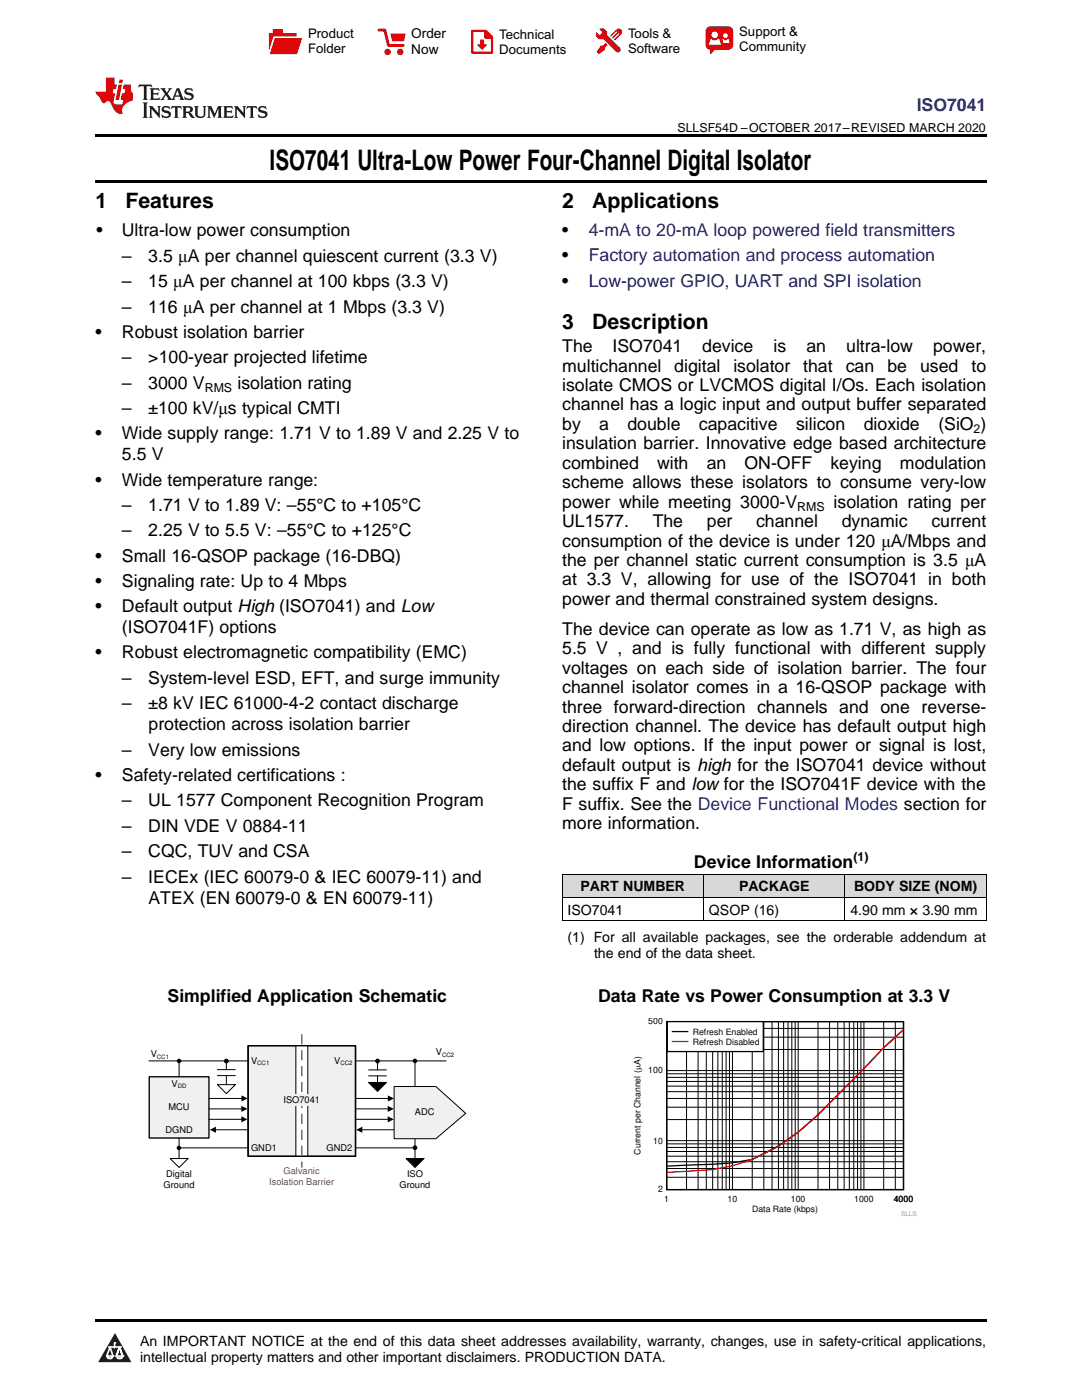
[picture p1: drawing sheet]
<svg xmlns="http://www.w3.org/2000/svg" width="216mm" height="279mm" viewBox="0 0 216 279" stroke-linecap="round" stroke-linejoin="round" font-family="sans-serif">
<defs><g id="words">
<text font-size="5.6" x="53.8" y="33.9">ISO7041 Ultra-Low Power Four-Channel Digital Isolator</text>
<g font-size="4.2">
<text x="19" y="41.5">1</text>
<text x="25" y="41.5">Features</text>
<text x="112.2" y="41.5">2</text>
<text x="118.2" y="41.5">Applications</text>
<text x="112.2" y="65.6">3</text>
<text x="118.2" y="65.6">Description</text>
</g>
<text font-size="3.5" fill="#00f" x="182.9" y="22.2">ISO7041</text>
<g font-size="3.5">
<text x="19.2" y="47.2">•</text>
<text x="24.3" y="47.2">Ultra-low power consumption</text>
<text x="112.2" y="47.2">•</text>
<text x="24.3" y="52.2">–</text>
<text x="29.6" y="52.2">3.5 μA per channel quiescent current (3.3 V)</text>
<text x="112.2" y="52.2">•</text>
<text x="24.3" y="57.3">–</text>
<text x="29.6" y="57.3">15 μA per channel at 100 kbps (3.3 V)</text>
<text x="112.2" y="57.2">•</text>
<text x="24.3" y="62.4">–</text>
<text x="29.6" y="62.4">116 μA per channel at 1 Mbps (3.3 V)</text>
<text x="19" y="67.4">•</text>
<text x="24.3" y="67.4">Robust isolation barrier</text>
<text x="112.2" y="70.3">The</text>
<text x="122.2" y="70.3">ISO7041</text>
<text x="140.1" y="70.3">device</text>
<text x="154.3" y="70.3">is</text>
<text x="160.9" y="70.3">an</text>
<text x="168.9" y="70.3">ultra-low</text>
<text x="186.2" y="70.3">power,</text>
<text x="24.3" y="72.5">–</text>
<text x="24.3" y="77.6">–</text>
<text x="29.6" y="72.5">&gt;100-year projected lifetime</text>
<text x="29.6" y="77.6">3000 V</text>
<text x="47.4" y="77.6">isolation rating</text>
<text x="112.2" y="74.2">multichannel</text>
<text x="134.5" y="74.2">digital</text>
<text x="146.3" y="74.2">isolator</text>
<text x="160.3" y="74.2">that</text>
<text x="168.8" y="74.2">can</text>
<text x="177.1" y="74.2">be</text>
<text x="183.6" y="74.2">used</text>
<text x="193.9" y="74.2">to</text>
<text x="24.3" y="82.7">–</text>
<text x="29.6" y="82.7">±100 kV/μs typical CMTI</text>
<text x="112.2" y="78">isolate CMOS or LVCMOS digital I/Os. Each isolation</text>
<text x="112.2" y="81.9">channel has a logic input and output buffer separated</text>
<text x="19" y="87.7">•</text>
<text x="24.3" y="87.7">Wide supply range: 1.71 V to 1.89 V and 2.25 V to</text>
<text x="112.2" y="85.8">by</text>
<text x="112.2" y="89.7">insulation barrier. Innovative edge based architecture</text>
<text x="119.6" y="85.8">a</text>
<text x="125.2" y="85.8">double</text>
<text x="139.5" y="85.8">capacitive</text>
<text x="158.9" y="85.8">silicon</text>
<text x="172.4" y="85.8">dioxide</text>
<text x="187.2" y="85.8">(SiO )</text>
<text x="24.3" y="91.9">5.5 V</text>
<text x="112.2" y="93.6">combined</text>
<text x="131.1" y="93.6">with</text>
<text x="141" y="93.6">an</text>
<text x="148.6" y="93.6">ON-OFF</text>
<text x="165.7" y="93.6">keying</text>
<text x="179.6" y="93.6">modulation</text>
<text x="19" y="96.9">•</text>
<text x="24.3" y="96.9">Wide temperature range:</text>
<text x="24.3" y="102">–</text>
<text x="29.6" y="102">1.71 V to 1.89 V: –55°C to +105°C</text>
<text x="112.2" y="97.4">scheme allows these isolators to consume very-low</text>
<text x="112.2" y="101.3">power while meeting 3000-V</text>
<text x="166.3" y="101.3">isolation rating per</text>
<text x="24.3" y="107.1">–</text>
<text x="29.6" y="107.1">2.25 V to 5.5 V: –55°C to +125°C</text>
<text x="112.2" y="105.2">UL1577.</text>
<text x="130.2" y="105.2">The</text>
<text x="141" y="105.2">per</text>
<text x="150.9" y="105.2">channel</text>
<text x="168" y="105.2">dynamic</text>
<text x="185.8" y="105.2">current</text>
<text x="19" y="112.1">•</text>
<text x="24.3" y="112.1">Small 16-QSOP package (16-DBQ)</text>
<text x="112.2" y="109.1">consumption of the device is under 120 μA/Mbps and</text>
<text x="112.2" y="113">the per channel static current consumption is 3.5 μA</text>
<text x="19" y="117.1">•</text>
<text x="24.3" y="117.1">Signaling rate: Up to 4 Mbps</text>
<text x="112.2" y="116.8">at 3.3 V, allowing for use of the ISO7041 in both</text>
<text x="19" y="122.1">•</text>
<text x="24.3" y="122.1">Default output High (ISO7041) and Low</text>
<text x="112.2" y="120.7">power and thermal constrained system designs.</text>
<text x="19" y="131.3">•</text>
<text x="24.3" y="126.3">(ISO7041F) options</text>
<text x="24.3" y="131.3">Robust electromagnetic compatibility (EMC)</text>
<text x="112.2" y="126.7">The device can operate as low as 1.71 V, as high as</text>
<text x="112.2" y="130.6">5.5 V , and is fully functional with different supply</text>
<text x="24.3" y="136.4">–</text>
<text x="29.6" y="136.4">System-level ESD, EFT, and surge immunity</text>
<text x="112.2" y="134.4">voltages on each side of isolation barrier. The four</text>
<text x="24.3" y="141.5">–</text>
<text x="29.6" y="141.5">±8 kV IEC 61000-4-2 contact discharge</text>
<text x="112.2" y="138.3">channel isolator comes in a 16-QSOP package with</text>
<text x="112.2" y="142.2">three forward-direction channels and one reverse-</text>
<text x="29.6" y="145.7">protection across isolation barrier</text>
<text x="112.2" y="146.1">direction channel. The device has default output high</text>
<text x="112.2" y="150">and low options. If the input power or signal is lost,</text>
<text x="19" y="155.8">•</text>
<text x="24.3" y="150.8">–</text>
<text x="24.3" y="155.8">Safety-related certifications :</text>
<text x="29.6" y="150.8">Very low emissions</text>
<text x="112.2" y="153.8">default output is high for the ISO7041 device without</text>
<text x="24.3" y="160.9">–</text>
<text x="29.6" y="160.9">UL 1577 Component Recognition Program</text>
<text x="112.2" y="157.7">the suffix F and low for the ISO7041F device with the</text>
<text x="112.2" y="161.6">F suffix. See the Device Functional Modes section for</text>
<text x="24.3" y="166">–</text>
<text x="29.6" y="166">DIN VDE V 0884-11</text>
<text x="112.2" y="165.5">more information.</text>
<text x="24.3" y="171.1">–</text>
<text x="29.6" y="171.1">CQC, TUV and CSA</text>
<text x="138.5" y="173.2">Device Information</text>
<text x="24.3" y="176.1">–</text>
<text x="29.6" y="176.1">IECEx (IEC 60079-0 &amp; IEC 60079-11) and</text>
<text x="29.6" y="180.4">ATEX (EN 60079-0 &amp; EN 60079-11)</text>
<text x="33.4" y="200">Simplified Application Schematic</text>
<text x="119.3" y="200">Data Rate vs Power Consumption at 3.3 V</text>
</g>
<g font-size="3.5" fill="#0000c8">
<text x="117.5" y="47.2">4-mA to 20-mA loop powered field transmitters</text>
<text x="117.5" y="52.2">Factory automation and process automation</text>
<text x="117.5" y="57.2">Low-power GPIO, UART and SPI isolation</text>
</g>
<g font-size="2.8">
<text x="115.8" y="177.9">PART NUMBER</text>
<text x="147.5" y="177.9">PACKAGE</text>
<text x="170.4" y="177.9">BODY SIZE (NOM)</text>
<text x="113.2" y="182.5">ISO7041</text>
<text x="141.5" y="182.5">QSOP (16)</text>
<text x="169.7" y="182.5">4.90 mm × 3.90 mm</text>
<text x="113.2" y="188">(1) For all available packages, see the orderable addendum at</text>
<text x="118.5" y="191.2">the end of the data sheet.</text>
<text x="27.9" y="268.6">An IMPORTANT NOTICE at the end of this data sheet addresses availability, warranty, changes, use in safety-critical applications,</text>
<text x="27.9" y="271.8">intellectual property matters and other important disclaimers. PRODUCTION DATA.</text>
</g>
<g font-size="2.7">
<text x="82.1" y="7.7">Order</text>
<text x="82.1" y="10.7">Now</text>
</g>
<g font-size="2.6">
<text x="61.5" y="7.6">Product</text>
<text x="61.5" y="10.6">Folder</text>
<text x="99.6" y="7.8">Technical</text>
<text x="99.6" y="10.8">Documents</text>
<text x="125.3" y="7.6">Tools &amp;</text>
<text x="125.3" y="10.6">Software</text>
<text x="147.5" y="7.2">Support &amp;</text>
<text x="147.5" y="10.2">Community</text>
</g>
<g font-size="2.5">
<text x="135.2" y="26.3">SLLSF54D –OCTOBER 2017–REVISED MARCH 2020</text>
<text x="40.9" y="78.3">RMS</text>
<text x="194.3" y="86.5">2</text>
<text x="159.1" y="102">RMS</text>
<text x="170.3" y="171.8">(1)</text>
</g>
<g font-size="1.9">
<text x="30.1" y="211">V</text>
<text x="50.1" y="212.3">V</text>
<text x="66.7" y="212.3">V</text>
<text x="87" y="210.6">V</text>
<text x="33.6" y="221.6">MCU</text>
<text x="34.2" y="216.9">V</text>
<text x="56.6" y="220.2">ISO7041</text>
<text x="33" y="226.2">DGND</text>
<text x="82.8" y="222.6">ADC</text>
<text x="50.1" y="229.8">GND1</text>
<text x="65.2" y="229.7">GND2</text>
<text x="32.6" y="237">Ground</text>
<text x="33.2" y="234.8">Digital</text>
<text x="79.7" y="237">Ground</text>
<text x="81.2" y="234.8">ISO</text>
</g>
<g font-size="1.9" fill="#9e3a3a">
<text x="53.7" y="236.5">Isolation Barrier</text>
<text x="56.6" y="234.2">Galvanic</text>
</g>
<g font-size="1.7">
<text x="129.4" y="204.5">500</text>
<text x="138.3" y="206.5">Refresh Enabled</text>
<text x="138.3" y="208.5">Refresh Disabled</text>
<text x="129.4" y="214.2">100</text>
<text x="127.8" y="230.4" transform="rotate(-90 127.8 230.4)">Current per Channel (PA)</text>
<text x="130.3" y="228.2">10</text>
<text x="131.3" y="238">2</text>
<text x="132.6" y="240">1</text>
<text x="145.2" y="240">10</text>
<text x="157.8" y="240">100</text>
<text x="170.5" y="240">1000</text>
<text x="178.3" y="240">4000</text>
<text x="150.1" y="242">Data Rate (kbps)</text>
</g>
<text font-size="1.3" fill="#999" x="179.8" y="242.7">SLLS</text>
<g font-size="1.2">
<text x="31.3" y="211.3">CC1</text>
<text x="51.3" y="212.5">CC1</text>
<text x="67.9" y="212.5">CC2</text>
<text x="88.2" y="210.9">CC2</text>
<text x="35.5" y="217.1">DD</text>
</g>
</g></defs>
<g fill="#d8d8d8">
<path d="M112.2 174.5h28.2v4.6h-28.2z"/>
<path d="M140.4 174.5h28.2v4.6h-28.2z"/>
<path d="M168.6 174.5h28.2v4.6h-28.2z"/>
</g>
<path d="M22.9 266l3.3 5.9h-6.6z" fill-rule="evenodd" fill="#231f20"/>
<path d="M21.3 270.6h1.2l-.3 .5h-.3a.53 .53 0 0 1-.6-.5z" fill-rule="evenodd" fill="#fff"/>
<path d="M21.3 270.6h1.2l-.3 .5h-.3a.53 .53 0 0 1-.6-.5z" fill="none" stroke="#231f20" stroke-width=".33"/>
<path d="M21.3 270.6l1.2 .1-.3 .4h-.5z" fill="none" stroke="#fff" stroke-width=".33"/>
<path d="M22.9 268.9h.1" fill="none" stroke="#fff" stroke-width=".33"/>
<path d="M22.9 268v.9z" fill="#fff"/>
<path d="M22.9 268v.9z" fill="none" stroke="#fff" stroke-width=".33"/>
<circle cx="22.9" cy="268" r=".16" fill="#fff"/>
<path d="M21.8 268.8h.1" fill="none" stroke="#fff" stroke-width=".33"/>
<path d="M21.8 268.8h2.2z" fill="#fff"/>
<path d="M21.8 268.8h2.2z" fill="none" stroke="#fff" stroke-width=".33"/>
<circle cx="24" cy="268.8" r=".16" fill="#fff"/>
<path d="M23.2 270.6h.1" fill="none" stroke="#fff" stroke-width=".33"/>
<path d="M23.8 268.8l-.6 1.8z" fill-rule="evenodd" fill="#fff"/>
<path d="M23.8 268.8l-.6 1.8z" fill="none" stroke="#fff" stroke-width=".33"/>
<path d="M23.8 268.8l.7 1.8z" fill-rule="evenodd" fill="#fff"/>
<path d="M23.8 268.8l.7 1.8z" fill="none" stroke="#fff" stroke-width=".33"/>
<path d="M24.4 270.6h.1" fill="none" stroke="#fff" stroke-width=".33"/>
<circle cx="21.3" cy="270.6" r=".16" fill="#fff"/>
<path d="M22 268.8l-.7 1.8z" fill="#fff"/>
<path d="M22 268.8l-.7 1.8z" fill="none" stroke="#fff" stroke-width=".33"/>
<path d="M22 268.8l.5 1.8z" fill="#fff"/>
<path d="M22 268.8l.5 1.8z" fill="none" stroke="#fff" stroke-width=".33"/>
<circle cx="22.5" cy="270.6" r=".16" fill="#fff"/>
<path d="M23.3 270.6h1.2a.63 .63 0 0 1-.6 .5 .63 .63 0 0 1-.6-.5z" fill-rule="evenodd" fill="#fff"/>
<path d="M23.3 270.6h1.2a.63 .63 0 0 1-.6 .5 .63 .63 0 0 1-.6-.5z" fill="none" stroke="#231f20" stroke-width=".33"/>
<path d="M23.3 270.6h1.2l-.4 .5h-.5z" fill="none" stroke="#fff" stroke-width=".33"/>
<path d="M23.2 270.6h.1" fill="none" stroke="#fff" stroke-width=".33"/>
<circle cx="24.5" cy="270.6" r=".16" fill="#fff"/>
<path d="M19 263.2h177.8v.5h-177.8z" fill="#000"/>
<path d="M133 203.9h47.3v33.5h-47.3zM180.2 205.6l-3.9 3.5-3.9 4.1-9.2 9.3-3.9 3.4-4 2.8-5.2 2.7-3.9 .7-13 .6" fill="none" stroke="#000" stroke-width=".25"/>
<g fill="none" stroke="#000" stroke-width=".2">
<path d="M133 219.2h47.3M133 217.9h47.3M133 216.8h47.3M133 215.8h47.3M133 215h47.3M133 214.3h47.3M133 213.7h47.3M133 209.4h47.3M133 207h47.3M133 205.2h47.3M137 203.9v33.5M139.3 203.9v33.5"/>
<path d="M140.9 203.9v33.5M142.2 203.9v33.5M143.2 203.9v33.5M144.1 203.9v33.5M144.9 203.9v33.5M145.6 203.9v33.5M146.2 203.9v33.5M150.1 203.9v33.5M152.4 203.9v33.5M154.1 203.9v33.5M155.3 203.9v33.5M156.4 203.9v33.5"/>
<path d="M157.2 203.9v33.5M158 203.9v33.5M158.7 203.9v33.5M159.3 203.9v33.5M163.2 203.9v33.5M165.5 203.9v33.5M167.2 203.9v33.5M168.4 203.9v33.5M169.5 203.9v33.5M170.4 203.9v33.5M171.1 203.9v33.5M171.8 203.9v33.5"/>
<path d="M172.4 203.9v33.5M176.3 203.9v33.5M178.6 203.9v33.5M180.3 203.9v33.5M133 234.9h47.3M133 233.2h47.3M133 231.9h47.3M133 230.7h47.3M133 229.8h47.3M133 229h47.3M133 228.3h47.3M133 227.6h47.3"/>
<path d="M133 223.4h47.3M133 221h47.3"/>
</g>
<path d="M180.2 205.6l-3.9 3.5-13.1 13.5a36.8 36.8 0 0 1-17 10.1l-4 .7-9 .6" fill="none" stroke="#f00" stroke-width=".25"/>
<path d="M133.2 203.9h19.1v6h-19.1z" fill-rule="evenodd" fill="#fff"/>
<path d="M133.2 203.9h19.1v6h-19.1zM134.2 205.9h3" fill="none" stroke="#000" stroke-width=".25"/>
<path d="M134.2 207.9h3" fill="none" stroke="#f00" stroke-width=".25"/>
<path d="M49.5 208.7h21.4v22.1h-21.4z" fill-rule="evenodd" fill="#f0f0f0"/>
<path d="M49.5 208.7h21.4v22.1h-21.4z" fill="none" stroke="#000" stroke-width=".26"/>
<path d="M29.7 211.7h19.8M70.9 211.7h18.1M70.9 229.1h11.9" fill="none" stroke="#000" stroke-width=".2"/>
<path d="M59 208.7h2.4v22.1h-2.4z" fill-rule="evenodd" fill="#fff"/>
<path d="M59 208.7h2.4v22.1h-2.4z" fill="none" stroke="#000" stroke-width=".2"/>
<path d="M49.5 208.7h21.4v22.1h-21.4z" fill="none" stroke="#000" stroke-width=".26"/>
<path d="M60.2 206.5v26.5" fill="none" stroke="#9e3a3a" stroke-width=".26" stroke-dasharray="1.9 1.3"/>
<path d="M29.8 214.9h11.9v12.2h-11.9z" fill-rule="evenodd" fill="#f0f0f0"/>
<path d="M29.8 214.9h11.9v12.2h-11.9z" fill="none" stroke="#000" stroke-width=".26"/>
<path d="M56.6 218.5h7.3v2.2h-7.3z" fill-rule="evenodd" fill="#f0f0f0"/>
<g fill="none" stroke="#000" stroke-width=".2">
<path d="M35.7 211.7v3.2M41.7 219.2h6.6M43.4 216.5h3.5l-1.7 1.8zM43.4 214.7h3.5M43.4 213.5h3.5M45.2 211.7v1.8M45.2 214.7v1.8M70.9 219.2h6.6M73.5 216h3.6l-1.8 1.8zM73.5 214.7h3.6M73.5 213.5h3.6M75.3 211.7v1.8"/>
<path d="M75.3 214.7v1.5M33.9 231.2h3.6l-1.8 1.8zM35.7 229.1h13.8M35.7 227.1v4.1M41.7 221.3h6.6M41.7 223.4h6.6M42.9 225.5h6.6M70.9 221.3h6.6M70.9 223.4h6.6M72.1 225.5h6.6M81 231.2h3.6l-1.8 1.8zM82.8 227.3v3.9"/>
<circle cx="45.2" cy="211.8" r=".37"/>
<circle cx="75.3" cy="211.7" r=".37"/>
<circle cx="82.8" cy="229.1" r=".37"/>
</g>
<g fill="#000">
<path d="M48.2 218.6l1.2 .6-1.2 .6zM73.5 216h3.6l-1.8 1.8zM77.4 218.6l1.2 .6-1.2 .6zM41.9 225.5l1.2-.6v1.2zM48.2 220.7l1.2 .6-1.2 .6zM48.2 222.8l1.2 .6-1.2 .6zM71.1 225.5l1.2-.6v1.2zM77.4 220.7l1.2 .6-1.2 .6zM77.4 222.8l1.2 .6-1.2 .6zM81 231.2h3.6l-1.8 1.8z"/>
<circle cx="35.7" cy="211.7" r=".46"/>
<circle cx="45.2" cy="211.8" r=".37"/>
<circle cx="75.3" cy="211.7" r=".37"/>
<circle cx="35.7" cy="229.1" r=".46"/>
<circle cx="82.8" cy="229.1" r=".37"/>
</g>
<path d="M78.6 216.8h8.4l5.9 5.4-5.9 5.1h-8.4z" fill-rule="evenodd" fill="#f0f0f0"/>
<path d="M78.6 216.8h8.4l5.9 5.4-5.9 5.1h-8.4z" fill="none" stroke="#000" stroke-width=".2"/>
<path d="M79.7 220.9h7v2.3h-7z" fill-rule="evenodd" fill="#f0f0f0"/>
<path d="M112.2 179.1h84.6M112.2 174.4h84.6M112.2 174.4v9.4M140.4 174.4v9.4M168.6 174.4v9.4M196.8 174.4v9.4M112.2 183.7h84.6M82.8 211.7v5.1" fill="none" stroke="#000" stroke-width=".2"/>
<circle cx="82.8" cy="211.7" r=".46" fill="#000"/>
<path d="M19 35.9h177.8v.5h-177.8zM19 26.8h177.8v.6h-177.8zM112.2 183.8h.1zM168.5 183.8h.1zM196.7 183.8h.1z" fill="#000"/>
<path d="M27.7 16.9l-.1 .6 .6-.3h.5v.2v2.2l-.2 .4h1l-.2-.4v-2.2v-.2h.5l.6 .3-.2-.6zM29.9 17.6l.2 .4v1.6l-.2 .4h1.9l.1-.6a1.09 1.09 0 0 1-1.3 .1v-.6h.6l.4 .2v-.7l-.2 .2h-.8v-.6l.2-.1a1.01 1.01 0 0 1 1 .3l-.1-.6zM32 17.6l.9 1.2-1 1.2h.9l-.2-.3 .5-.7 .5 .7-.3 .3h1.7l-.2-.3 .1-.4h1l.1 .4-.2 .3h1l-.3-.4-.7-2h-.5l-1 2.2-.8-1.1 .9-1.1h-.9l.2 .2-.4 .7-.4-.7 .2-.2zM35.4 18l.4 1h-.8zM37 17.7a.66 .66 0 0 0-.2 .8 .66 .66 0 0 0 .6 .4l.7 .2 .1 .2a.8 .8 0 0 1-.7 .4 .8 .8 0 0 1-.7-.5l.1 .8 .2-.2a.94 .94 0 0 0 1.1 .1 .94 .94 0 0 0 .4-.9 1.48 1.48 0 0 0-1.3-.6v-.4a1.1 1.1 0 0 1 1.2 .2l-.2-.6-.2 .1-.5-.1zM28.5 20.4l.2 .4v2.3l-.2 .4h1l-.2-.4v-2.3l.2-.4zM29.7 21.2l.2 .4v1.5l-.2 .4h.8l-.3-.4 .1-1.3 1.6 1.8v-2l.2-.4h-.7l.2 .2v1.1l-1.2-1.3zM32.5 21.3a.66 .66 0 0 0-.2 .8 .66 .66 0 0 0 .6 .4l.6 .2 .2 .2a.8 .8 0 0 1-.8 .4 .8 .8 0 0 1-.7-.5l.2 .7 .2-.1a.94 .94 0 0 0 1 .1 .94 .94 0 0 0 .5-1 1.47 1.47 0 0 0-1.3-.6l-.1-.3a1.1 1.1 0 0 1 1.3 .2l-.2-.6-.2 .1-.5-.2zM34.3 21.2l-.2 .6a.64 .64 0 0 1 .8-.3v1.6l-.2 .4h1l-.3-.4 .1-1.6a.66 .66 0 0 1 .8 .3l-.2-.6zM36.3 21.2l.3 .4v1.5l-.3 .4h1l-.2-.2v-.7h.5l.1 .1a.8 .8 0 0 0 1.2 .7l-1-1a.62 .62 0 0 0 .6-.5 .62 .62 0 0 0-.6-.7zM37.1 21.5h.1a.48 .48 0 0 1 .6 0 .48 .48 0 0 1 .1 .6l-.2 .1-.6 .1zM38.7 21.2l.2 .2a2.29 2.29 0 0 0 .4 2 1.05 1.05 0 0 0 1.7-.7v-1.3l.2-.2h-.8l.2 .4v1.1a.61 .61 0 0 1-.6 .6 .61 .61 0 0 1-.6-.6v-1.1l.3-.4zM41.3 21.2l.3 .4v1.5l-.3 .4h.8l-.2-.4v-1.4l.8 1.9 .9-1.9v1.4l-.2 .4h.9l-.2-.4v-1.5l.2-.4h-.8l-.7 1.5-.6-1.5zM44.5 21.2l.2 .4v1.5l-.2 .4h1.9l.2-.6a1.1 1.1 0 0 1-1.4 .2v-.7h.6l.4 .2v-.6l-.2 .1-.8 .1v-.6l.2-.1a1.02 1.02 0 0 1 1.1 .2l-.2-.5zM46.7 21.2l.2 .4v1.5l-.2 .4h.8l-.3-.4 .1-1.3 1.6 1.8v-2l.2-.4h-.7l.2 .2v1.1l-1.2-1.3zM49.3 21.2l-.1 .6a.64 .64 0 0 1 .8-.3v1.6l-.3 .4h1l-.2-.4v-1.6a.66 .66 0 0 1 .8 .3l-.1-.6zM51.7 21.3a.66 .66 0 0 0-.2 .7 .66 .66 0 0 0 .7 .5l.6 .2 .1 .2a.8 .8 0 0 1-.7 .4 .8 .8 0 0 1-.7-.5l.1 .7 .2-.1a.94 .94 0 0 0 1.1 .1 .94 .94 0 0 0 .4-1 1.48 1.48 0 0 0-1.2-.6l-.1-.3a1.1 1.1 0 0 1 1.2 .2l-.2-.6-.1 .1-.6-.2z" fill="#231f20"/>
<path d="M21.1 15.5v2.8h-2v.4l.9 .9a.96 .96 0 0 0 1 1 .59 .59 0 0 1 .5-.4 .59 .59 0 0 1 .5 .3l.4 .8a1.61 1.61 0 0 0 2.1 1.3 1.63 1.63 0 0 1 1.1-2.2l.9-.3v-1.5a1.6 1.6 0 0 1-.4-1.7h-1.4l-.2 .9h.5l-.2 .8h-.5l-.2 1v.3h.5l-.2 .9h-.7a.74 .74 0 0 1-1-.6l.3-1.6h-.5l.2-.8h.5l.1-.9h-.4v-1.4zM23.7 16.9l-.7 3h.8l.6-3zM23.8 15.9l-.1 .7h.7l.2-.7z" fill="#ee1d23"/>
<g fill="#d60000">
<path d="M54.4 5.8h2v.8h2.8v4.2h-5.5v-4.2h.7z" fill-rule="evenodd"/>
<path d="M54.7 7.5h5.6l-1 3.3h-5.6z" fill-rule="evenodd"/>
</g>
<path d="M54.6 7.4h5.8l-.1 .1h-5.5l-1.1 3.3z" fill-rule="evenodd" fill="#fff"/>
<path d="M54.6 7.4h5.8l-.1 .1h-5.5l-1.1 3.3z" fill="none" stroke="#fff" stroke-width=".2"/>
<path d="M75.6 6h1.2l.7 3.1h3" fill="none" stroke="#d60000" stroke-width=".56"/>
<g fill="#d60000">
<path d="M77.9 6.7h3.1l-.4 1.5h-2.3z" fill-rule="evenodd"/>
<circle cx="77.3" cy="10.4" r=".64"/>
<circle cx="79.9" cy="10.4" r=".64"/>
</g>
<path d="M94.2 6.2h2.7l1.3 1.2v3.1h-4z" fill="none" stroke="#d60000" stroke-width=".44"/>
<g fill="#d60000">
<path d="M95.8 7.9h.8v1h.6l-1 1.1-1-1v-.1h.6z" fill-rule="evenodd"/>
<path d="M96.6 6.2h.3l1.3 1.2v.4h-1.3l-.3-.4z" fill-rule="evenodd"/>
<path d="M119.6 5.7h.9l.6 .6 .1 .7 2.5 2.5-.8 .8-2.3-2.3-1.1-.2-.6-.6v-.8l.7 .6 .5-.4v-.2l-.4-.5z" fill-rule="evenodd"/>
<path d="M119.9 9.1h.4l.5-.5 .4 .4-.5 .5v.4l-1.2 .9-.5-.5z" fill-rule="evenodd"/>
<path d="M123 5.9a.67 .67 0 0 1 .9 0 .67 .67 0 0 1 0 .9z" fill-rule="evenodd"/>
<path d="M123 5.9l.9 .9-1.2 1.2h-.2l.1-.2 .9-.9 .1-.2h-.3l-.9 1h-.2v-.2l.9-1 .1-.2h-.3l-.9 1h-.2v-.2z" fill-rule="evenodd"/>
<circle cx="123.3" cy="9.9" r=".54"/>
</g>
<path d="M121.1 6.3l-.1 .7" fill="none" stroke="#d60000" stroke-width=".2"/>
<g fill="#d60000">
<path d="M141.1 5.5l.6-.2h3.6a.95 .95 0 0 1 1 .9v2.8a.95 .95 0 0 1-1 .9h-3.6a.95 .95 0 0 1-.9-.9v-2.8z" fill-rule="evenodd"/>
<path d="M141.7 9.9h.9l-.7 .9h-.2z" fill-rule="evenodd"/>
</g>
<g fill="#fff">
<path d="M144.3 8.6h1.3z"/>
<path d="M141.8 7.8h.3l.1 .2h.8l.2-.2h.3l.4 1.1h-2.5z" fill-rule="evenodd"/>
<path d="M144.2 7.8h.2l.2 .2h.4l.2-.2h.2l.2 .8h-1.3z" fill-rule="evenodd"/>
<circle cx="142.6" cy="6.9" r=".65"/>
<circle cx="144.8" cy="7.1" r=".48"/>
</g>
<use href="#words"/>
</svg>
